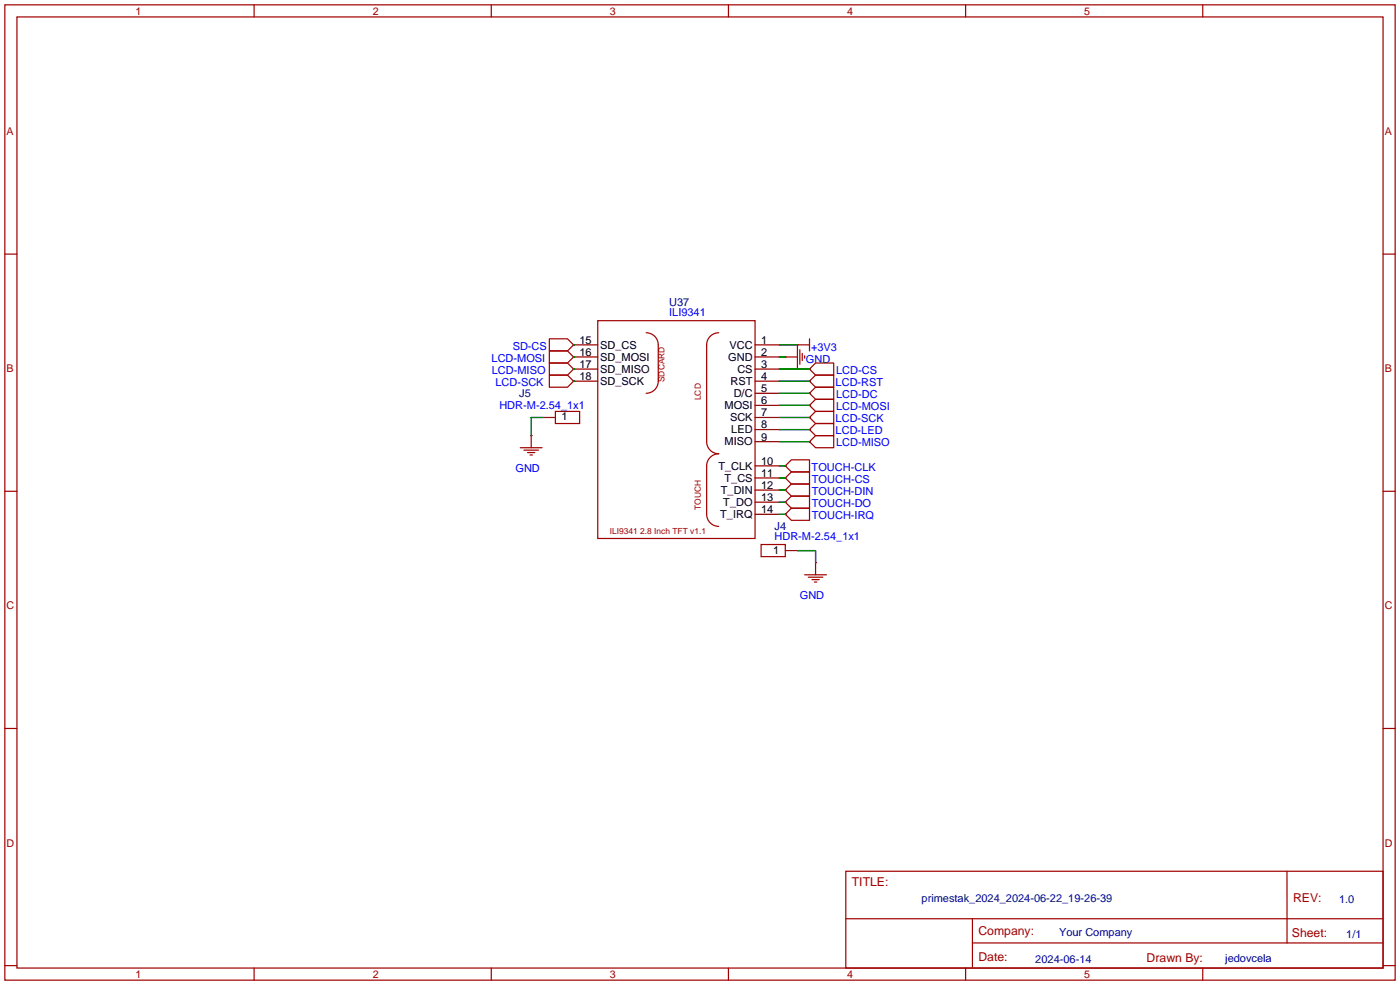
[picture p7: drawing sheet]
<svg xmlns="http://www.w3.org/2000/svg" width="294mm" height="207mm" viewBox="0 0 294 207" stroke-linecap="round" stroke-linejoin="round" font-family="sans-serif">
<defs><g id="words">
<g font-size="2.6" fill="#a00000">
<text x="178.8" y="186.1">TITLE:</text>
<text x="271.4" y="189.4">REV:</text>
<text x="205.4" y="196.3">Company:</text>
<text x="271.2" y="196.7">Sheet:</text>
<text x="205.4" y="201.8">Date:</text>
<text x="240.7" y="201.9">Drawn By:</text>
</g>
<g font-size="2.3" fill="#000080">
<text x="140.5" y="64.1">U37</text>
<text x="109" y="83.2">J5</text>
<text x="162.6" y="111.2">J4</text>
<text x="193.5" y="189.4">primestak_2024_2024-06-22_19-26-39</text>
<text x="281.1" y="189.5">1.0</text>
<text x="222.3" y="196.4">Your Company</text>
<text x="282.6" y="197">1/1</text>
<text x="217.3" y="202">2024-06-14</text>
<text x="257.2" y="202">jedovcela</text>
</g>
<g font-size="2.3" fill="#00f">
<text x="140.5" y="66.4">ILI9341</text>
<text x="103.2" y="76">LCD-MOSI</text>
<text x="107.6" y="73.4">SD-CS</text>
<text x="169.2" y="76.1">GND</text>
<text x="170.3" y="73.6">+3V3</text>
<text x="103.2" y="78.5">LCD-MISO</text>
<text x="104" y="81">LCD-SCK</text>
<text x="175.4" y="81">LCD-RST</text>
<text x="175.5" y="78.5">LCD-CS</text>
<text x="175.5" y="83.5">LCD-DC</text>
<text x="104.8" y="85.8">HDR-M-2.54_1x1</text>
<text x="175.4" y="88.6">LCD-SCK</text>
<text x="175.5" y="86.1">LCD-MOSI</text>
<text x="175.4" y="91.2">LCD-LED</text>
<text x="175.5" y="93.7">LCD-MISO</text>
<text x="108.2" y="99">GND</text>
<text x="170.4" y="98.8">TOUCH-CLK</text>
<text x="170.4" y="101.3">TOUCH-CS</text>
<text x="170.4" y="103.9">TOUCH-DIN</text>
<text x="170.4" y="106.4">TOUCH-DO</text>
<text x="162.6" y="113.4">HDR-M-2.54_1x1</text>
<text x="170.4" y="108.9">TOUCH-IRQ</text>
<text x="167.9" y="125.7">GND</text>
</g>
<g font-size="2.3">
<text x="121.6" y="72.2">15</text>
<text x="121.6" y="74.7">16</text>
<text x="121.6" y="77.2">17</text>
<text x="126" y="73.2">SD_CS</text>
<text x="126" y="75.7">SD_MOSI</text>
<text x="152.9" y="75.7">GND</text>
<text x="153.1" y="73.2">VCC</text>
<text x="159.8" y="72.2">1</text>
<text x="159.8" y="74.7">2</text>
<text x="159.8" y="77.2">3</text>
<text x="121.6" y="79.8">18</text>
<text x="126" y="78.3">SD_MISO</text>
<text x="126" y="80.8">SD_SCK</text>
<text x="153.4" y="80.8">RST</text>
<text x="154" y="83.3">D/C</text>
<text x="154.8" y="78.3">CS</text>
<text x="159.8" y="79.8">4</text>
<text x="159.8" y="82.3">5</text>
<text x="117.9" y="88.2">1</text>
<text x="152.1" y="85.9">MOSI</text>
<text x="153.2" y="88.4">SCK</text>
<text x="159.8" y="84.9">6</text>
<text x="159.8" y="87.4">7</text>
<text x="159.8" y="89.9">8</text>
<text x="152.1" y="93.5">MISO</text>
<text x="153.5" y="91">LED</text>
<text x="159.8" y="92.5">9</text>
<text x="150.8" y="98.6">T_CLK</text>
<text x="152.1" y="101.1">T_CS</text>
<text x="159.8" y="97.6">10</text>
<text x="159.8" y="100.1">11</text>
<text x="151.3" y="103.7">T_DIN</text>
<text x="151.8" y="106.2">T_DO</text>
<text x="159.8" y="102.6">12</text>
<text x="159.8" y="105.2">13</text>
<text x="159.8" y="107.7">14</text>
<text x="151.2" y="108.7">T_IRQ</text>
<text x="162.3" y="116.4">1</text>
</g>
<g font-size="2.2" fill="#a00000">
<text x="28.4" y="3.1">1</text>
<text x="78.2" y="3.1">2</text>
<text x="128" y="3.1">3</text>
<text x="177.8" y="3.1">4</text>
<text x="227.6" y="3.1">5</text>
<text x="1.4" y="28.3">A</text>
<text x="290.7" y="28.3">A</text>
<text x="1.4" y="78.1">B</text>
<text x="290.7" y="78.1">B</text>
<text x="1.4" y="127.9">C</text>
<text x="290.7" y="127.9">C</text>
<text x="1.4" y="177.7">D</text>
<text x="290.7" y="177.7">D</text>
<text x="28.4" y="205.3">1</text>
<text x="78.2" y="205.3">2</text>
<text x="128" y="205.3">3</text>
<text x="177.8" y="205.3">4</text>
<text x="227.6" y="205.3">5</text>
</g>
<g font-size="1.8" fill="#a00000">
<text x="139.5" y="80.2" transform="rotate(-90 139.5 80.2)">SDCARD</text>
<text x="147.1" y="84" transform="rotate(-90 147.1 84)">LCD</text>
<text x="147.1" y="107" transform="rotate(-90 147.1 107)">TOUCH</text>
<text x="128" y="112">ILI9341 2.8 Inch TFT v1.1</text>
</g>
</g></defs>
<g fill="none" stroke="#a10000" stroke-width=".25">
<path d="M1 1h291.9v204.7h-291.9zM3.6 3.6h286.7v199.6h-286.7zM53.3 1v2.6M103.1 1v2.6M152.9 1v2.6M202.7 1v2.6M252.5 1v2.6M1 53.3h2.6M290.3 53.3h2.6M115.3 73.7h3.8l1.3 1.2-1.3 1.3h-3.8zM115.3 76.2h3.8l1.3 1.3-1.3 1.2h-3.8zM115.3 78.7h3.8l1.3 1.3-1.3 1.3h-3.8z"/>
<path d="M115.3 71.1h3.8l1.3 1.3-1.3 1.3h-3.8zM125.5 67.3h33v45.7h-33zM135.6 69.9a2.54 2.54 0 0 1 2.6 2.5v7.6a2.54 2.54 0 0 1-2.6 2.6M150.9 69.9a2.54 2.54 0 0 0-2.6 2.5v20.3a2.54 2.54 0 0 0 2.6 2.6 2.54 2.54 0 0 0-2.6 2.5v10.2a2.54 2.54 0 0 0 2.6 2.5M164.8 74.9h2.6M167.4 72.4h2.5M167.4 72.6v4.6M167.9 73.4v3.1M168.4 74.2v1.5M168.9 74.7v.5M169.9 77.5l1.3-1.3h3.8v2.5h-3.8zM169.9 71.1v2.6"/>
<path d="M171.2 78.7h3.8v2.6h-3.8l-1.3-1.3zM109.2 94h4.6M110 94.5h3M110.7 95h1.6M111.3 95.5h.5M111.5 91.4v2.6M116.6 86.4h5.1v2.5h-5.1zM164.8 97.8l1.3-1.3h3.8v2.6h-3.8zM169.9 87.6l1.3-1.2h3.8v2.5h-3.8zM169.9 90.2l1.3-1.3h3.8v2.5h-3.8zM169.9 92.7l1.3-1.3h3.8v2.6h-3.8zM171.2 81.3h3.8v2.5h-3.8l-1.3-1.2z"/>
<path d="M171.2 83.8h3.8v2.6h-3.8l-1.3-1.3zM1 103.1h2.6M159.8 114.3h5v2.5h-5zM164.8 100.3l1.3-1.2h3.8v2.5h-3.8zM164.8 102.9l1.3-1.3h3.8v2.5h-3.8zM164.8 105.4l1.3-1.3h3.8v2.6h-3.8zM164.8 108l1.3-1.3h3.8v2.5h-3.8zM171.2 118.1v2.6M290.3 103.1h2.6M168.9 120.7h4.6M169.7 121.2h3M170.4 121.7h1.6"/>
<path d="M170.9 122.2h.5M1 152.9h2.6M290.3 152.9h2.6M177.5 182.9h112.8v20.3h-112.8zM177.6 192.8h112.6M204.1 197.9h86.1M204.1 192.8v10.2M270.2 182.9v15M1 202.7h2.6M53.3 203.2v2.5M103.1 203.2v2.5M152.9 203.2v2.5"/>
<path d="M202.7 203.2v2.5M252.5 203.2v2.5M290.3 202.7h2.6"/>
</g>
<g fill="none" stroke="#870000" stroke-width=".25">
<path d="M120.4 74.9h.1M120.4 77.5h.1M120.4 72.4h.1M120.4 72.4h5.1M120.4 74.9h5.1M120.4 77.5h5.1M158.5 72.4h5.1M158.5 74.9h5.1M158.5 77.5h5.1M164.8 74.9h.1M167.4 72.4h.1M169.9 77.5h.1"/>
<path d="M111.5 91.4h.1M114 87.6h2.6M120.4 80h.1M120.4 80h5.1M158.5 80h5.1M158.5 82.6h5.1M158.5 85.1h5.1M158.5 87.6h5.1M158.5 90.2h5.1M158.5 92.7h5.1M158.5 97.8h5.1M164.8 97.8h.1"/>
<path d="M169.9 80h.1M169.9 82.6h.1M169.9 85.1h.1M169.9 87.6h.1M169.9 90.2h.1M169.9 92.7h.1M158.5 100.3h5.1M158.5 102.9h5.1M158.5 105.4h5.1M158.5 108h5.1M164.8 100.3h.1M164.8 102.9h.1"/>
<path d="M164.8 105.4h.1M164.8 108h.1M164.8 115.6h2.6M171.2 118.1h.1"/>
</g>
<g fill="none" stroke="#008700" stroke-width=".25">
<path d="M120.4 72.4h.1M120.4 74.9h.1M120.4 77.5h.1M163.6 72.4h3.8M163.6 74.9h1.2M163.6 77.5h6.3M114 87.6h-2.5v3.8M120.4 80h.1M163.6 80h6.3M163.6 82.6h6.3M163.6 85.1h6.3M163.6 87.6h6.3"/>
<path d="M163.6 90.2h6.3M163.6 92.7h6.3M163.6 97.8h1.2M163.6 108h1.2M163.6 105.4h1.2M163.6 102.9h1.2M163.6 100.3h1.2M167.4 115.6h3.8v2.5"/>
</g>
<use href="#words"/>
</svg>
